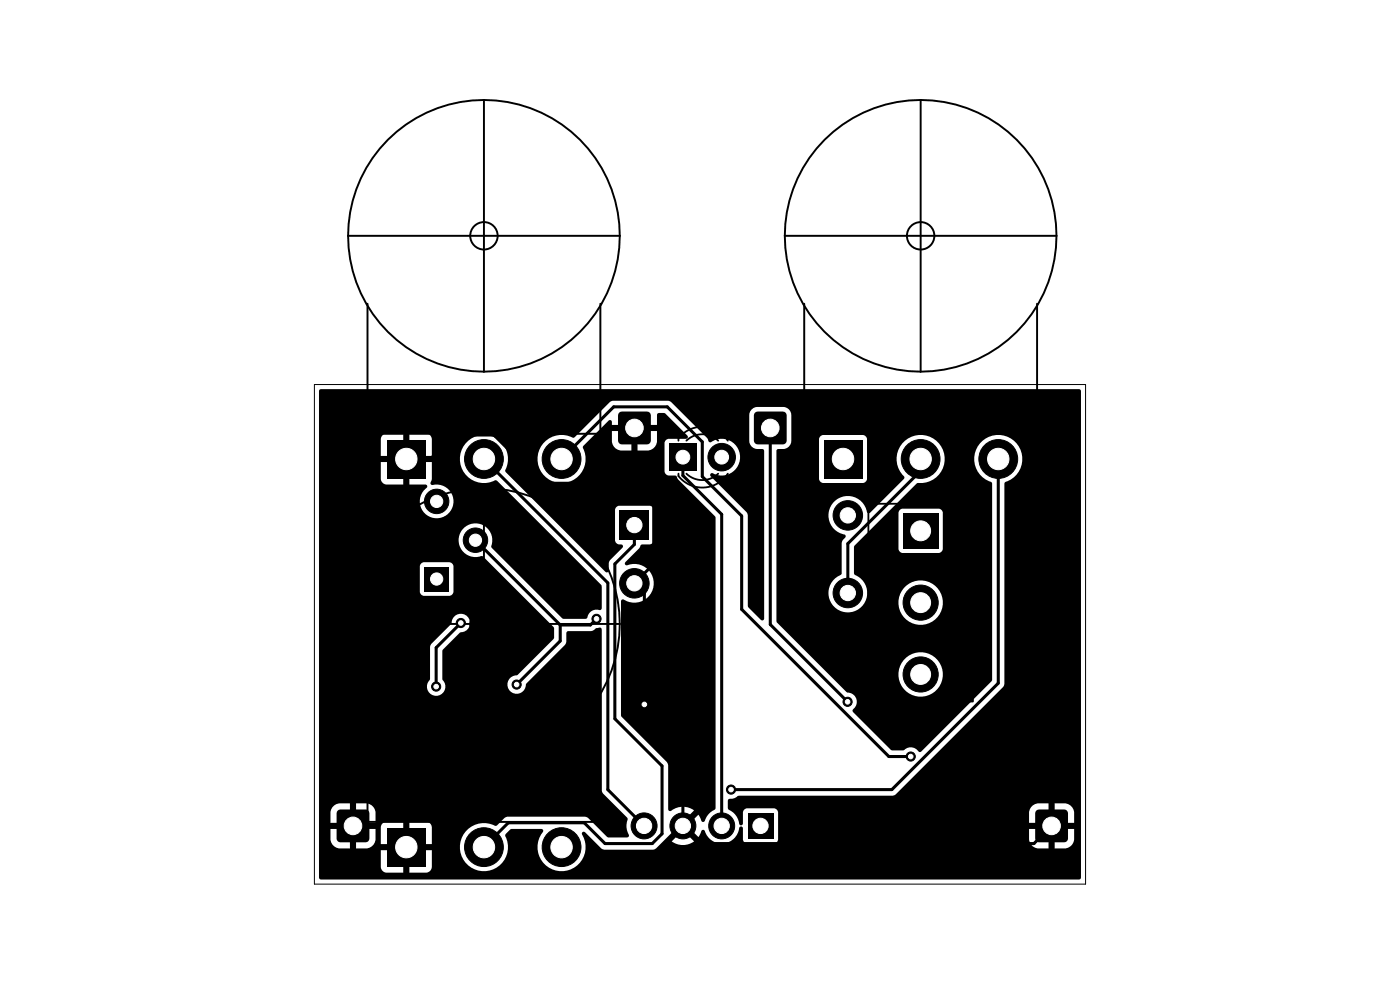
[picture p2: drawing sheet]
<svg xmlns="http://www.w3.org/2000/svg" width="297mm" height="210mm" viewBox="0 0 297 210" stroke-linecap="round" stroke-linejoin="round" font-family="sans-serif">
<defs><g id="words">
<text font-size="3.6" x="97.2" y="173.8">RV1</text>
<text font-size="3.2" x="145.4" y="89.9">D2</text>
</g></defs>
<g fill="#000">
<path d="M67.9 82.6l161-.1 .4 .2v14.3h-12.4l-.2-.8a5.1 5.1 0 0 0-5.3-3.9 5.1 5.1 0 0 0-4.7 4.7h-6.3l-.1-.8a5.1 5.1 0 0 0-7.8-3.1l-8.6-.1a.97 .97 0 0 0-.8-.7h-8.5l-.4 .1-.4 .7v8.5a.96 .96 0 0 0 .8 .9l8.6-.1a.97 .97 0 0 0 .7-.8v-8.5h8.6a5.1 5.1 0 0 0-.6 8.1l-.1 .4-7.4 7.3a.45 .45 0 0 1-.5-.5 4.1 4.1 0 0 0-7.1-1.8 4.1 4.1 0 0 0 2.5 6.8l.1 .4-.6 .7-.2 .7-.1 6.7a4.1 4.1 0 0 0-1.9 6.4 4.1 4.1 0 0 0 6.7-.1 4.1 4.1 0 0 0-2.1-6.4v-5.8l.1-.3 13.3-13.2a5.2 5.2 0 0 0 5.8-5.5h6.3v.8a5.4 5.4 0 0 0 3.7 4.6l.1 6.3-10.5-.1a.97 .97 0 0 0-.8-.7h-7.8a.97 .97 0 0 0-.8 .8v7.9a.97 .97 0 0 0 .8 .7h7.9a.97 .97 0 0 0 .7-.8v-7.8h10.5v18.8h-10.5a4.7 4.7 0 0 0-7.1-3.7 4.7 4.7 0 0 0 0 8.1 4.7 4.7 0 0 0 7.1-3.7v-.7h10.5v15.2h-10.5a4.7 4.7 0 0 0-7.2-3.6 4.7 4.7 0 0 0 0 8 4.7 4.7 0 0 0 7.2-3.7v-.7h10.5v1.5l-.1 .3-15 14.9-.2 .1-.4-.2a1.94 1.94 0 0 0-3-.2l-2.5 .1-.3-.1-8-8.1-.1-.2 .1-.4a1.96 1.96 0 0 0 .7-2.2 1.96 1.96 0 0 0-1.9-1.3l-15-14.8-.1-.3v-36.2l.2-.3 .2-.1a2.11 2.11 0 0 0 2.7-1.3l.1-5.9-.2-.8a1.75 1.75 0 0 0-1.5-.9h-5.7a1.75 1.75 0 0 0-1.5 1.7v5.9a2.11 2.11 0 0 0 2.7 1.3l.4 .2v.2v35.6l-.2 .4-.5-.1-2.6-2.7-.2-.2v-19.7l-7.8-7.9a.4 .4 0 0 1-.1-.5 .4 .4 0 0 1 .5-.1 3.9 3.9 0 0 0 5.8-3.7 3.9 3.9 0 0 0-6.2-2.9 .5 .5 0 0 1-.6-.6l-7.8-7.9-.7-.3-12 .1-7.8 7.7h-.5a5.1 5.1 0 0 0-7.3 3.8 5.1 5.1 0 0 0 5.9 5.8 5.1 5.1 0 0 0 3.7-7.4v-.4l5.4-5.4a.4 .4 0 0 1 .5-.1 .4 .4 0 0 1 .2 .4v.6h3l-.1 .4 .1 .9h-3v2.4a2.11 2.11 0 0 0 1.9 1.8h2.2v-3.1l.4 .2 .9-.2v3.1h2.4a2.11 2.11 0 0 0 1.8-1.9v-2.3h-3l.1-.4-.1-.9h3v-2.1l.2-.3 .2-.1 1.3 .1 4.8 4.9-.1 .4-.3 .1h-3.7l-.7 .4-.1 .4v6.1a.96 .96 0 0 0 .8 .9l1.7 .1 .3 .7 7.9 7.8 .1 .3v61.8a4.9 4.9 0 0 0-2.5 2.7h-.4l-.7-1.5-1.8 1.8-.2-.4-.7-.5 1.7-1.8-.2-.2a4.2 4.2 0 0 0-4.8 .4l-.2-.1-.3-.3v-9.7l-9.8-9.9-.2-.3v-24.3a.41 .41 0 0 1 .3-.3 .41 .41 0 0 1 .4 0 4.1 4.1 0 0 0 6.3-3.2 4.1 4.1 0 0 0-5.8-4.1 .4 .4 0 0 1-.3-.2 .4 .4 0 0 1 .1-.5l2.9-2.9 .4-.7 1.9-.1a.97 .97 0 0 0 .8-.8v-6.7a.97 .97 0 0 0-.8-.7h-6.7a.97 .97 0 0 0-.7 .8v6.6a1.4 1.4 0 0 0 1.5 .9l.2 .4-.1 .2-2.9 2.9-.1 2a.4 .4 0 0 1-.2 .3 .4 .4 0 0 1-.4-.1l-21.2-21.2-.1-.4a5.1 5.1 0 0 0-3.8-7.4 5.1 5.1 0 0 0-5.8 5.9 5.1 5.1 0 0 0 7.4 3.7l.4 .1 4.1 4.1h-13.3a3.7 3.7 0 0 0-4.7-3.3l-.2-.3 .3-.9v-3.6h-3.2v-1.3h3.2v-3.9l-.5-.6-.7-.2h-3.6v3.2h-1.3v-3.2h-3.5l-.7 .2-.3 .3-.2 .6v3.6h3.2v1.3h-3.2v3.6a1.26 1.26 0 0 0 1.2 1.2h3.5v-3.2h1.3v3.2h3.5a.44 .44 0 0 1 .4 .4 .44 .44 0 0 1-.4 .4 3.6 3.6 0 0 0 1 6.1 3.6 3.6 0 0 0 4.9-3.6h13.3l18.1 18 .1 4.9-.3 .4a2.06 2.06 0 0 0-2.8 1.6l-.4 .3h-4.6l-.3-.1-15-15-.1-.4a3.6 3.6 0 0 0-2.9-4.8 3.6 3.6 0 0 0-4 4 3.6 3.6 0 0 0 4.8 3l.4 .1 2 2h-8.3a.96 .96 0 0 0-.8-.8h-5.6a.97 .97 0 0 0-.7 .8v5.5l.1 .4 .7 .4h5.5a.96 .96 0 0 0 .8-.8v-5.5h8.3l11.8 11.8h-16.6a1.96 1.96 0 0 0-2.1-1.7 1.96 1.96 0 0 0-1.8 2l-4.5 4.7-.1 7.1-.1 .3a1.96 1.96 0 0 0 .1 2.8 1.96 1.96 0 0 0 2.7-.1 1.96 1.96 0 0 0 0-2.8l-.1-6.2 3.8-3.8a2.11 2.11 0 0 0 2.1-2.3h16.6l1.1 1.1 .1 .3-.1 2.3-7.6 7.6a2.11 2.11 0 0 0-2 2.8 1.96 1.96 0 0 0 2.2 1.1 1.96 1.96 0 0 0 1.6-1.9l8.3-8.4 .2-.7v-1.8l.2-.4h4.8a1.4 1.4 0 0 0 1.2-.6l1-.2 .4 .4v34.2l.2 .6 4 4h-52.2a2.1 2.1 0 0 0-1.9-1.9h-2.3v3l-.4-.1-.9 .1v-3h-2.3a2.11 2.11 0 0 0-1.8 1.9v2.2h3l-.1 .5 .1 .8h-3v2.4a2.11 2.11 0 0 0 1.9 1.8h2.2v-3l.4 .1 .9-.1v3h2.4a2.11 2.11 0 0 0 1.8-1.9v-2.3h-3.1l.1-.4-.1-.9h3.1v-2.2h52.2l1.3 1.3a4.2 4.2 0 0 0 .2 3.6l-.1 .4h-.3h-4l-4.3-4.1-.6-.3h-16.4l-.7 .3-1.8 1.7a5.4 5.4 0 0 0-5.4 .3h-8.2l-.2-.7-.7-.5h-3.9v3.2h-1.3v-3.2h-3.5a1.26 1.26 0 0 0-1.2 1.2v3.6h3.2v1.3h-3.2v3.8a1.28 1.28 0 0 0 1.2 .9h3.5v-3.2h1.3v3.2h3.6l.7-.2 .3-.3 .2-.7v-3.5h-3.2v-1.3h3.2v-3.6h8.2l-.5 .3a5.1 5.1 0 0 0-.6 7 5.1 5.1 0 0 0 6.9 1.1 5.1 5.1 0 0 0 1.6-6.8l1-1.1 .3-.2h6.4l.3 .2 .1 .3a5.2 5.2 0 0 0 .1 6.9 5.2 5.2 0 0 0 7 .5 5.2 5.2 0 0 0 1-6.9 .4 .4 0 0 1 .3-.4 .4 .4 0 0 1 .4 .1l3.5 3.5 .6 .2h10.7l4.5-4.4 .2 .4 .7 .5-1.8 1.8a4 4 0 0 0 4.7 0l-1.7-1.8 .7-.5 .2-.4 1.8 1.8 .6-1.3a.47 .47 0 0 1 .6-.2 .47 .47 0 0 1 .2 .5 3.8 3.8 0 0 0 4.2 2.3 3.8 3.8 0 0 0 3.1-3.5 .4 .4 0 0 1 .5-.1 .4 .4 0 0 1 .2 .4v2.5a.97 .97 0 0 0 .8 .7h5.9a.97 .97 0 0 0 .8-.8v-5.9a.97 .97 0 0 0-.9-.7h-5.8l-.4 .1-.4 .6-.1 2.7a.4 .4 0 0 1-.4 .2 .4 .4 0 0 1-.3-.3 4 4 0 0 0-2.3-3.2l-.1-1.9 .4-.3 1-.1 .9-.5 33-.1 23.1-23 .3-.6 .1-42.8a5.2 5.2 0 0 0 3.7-5.3h12.4v75.3h-1.4v-.1a2.11 2.11 0 0 0-1.9-1.8h-2.3v3l-.4-.1-.9 .1v-3h-2.3a2.11 2.11 0 0 0-1.8 1.9v2.2h3l-.1 .5 .1 .8h-3v2.4a2.11 2.11 0 0 0 1.9 1.8h2.2v-3l.4 .1 .9-.1v3h2.4a2.11 2.11 0 0 0 1.8-1.9v-2.3h-3.1l.2-.4-.2-.9h3.1v-2.2h1.4v13.9l-.2 .3-.2 .1-161-.1-.2-.3v-103.3zM82.1 93.3h8.2v8.2h-8.2zM131.3 87.5l.6-.2h5.4a.81 .81 0 0 1 .8 .8v5.4a.81 .81 0 0 1-.8 .8h-5.4a.81 .81 0 0 1-.8-.8v-5.4zM142 94.1h5.8v5.8h-5.8zM160.2 87.5l.5-.2h5.4a.81 .81 0 0 1 .8 .8v5.4a.81 .81 0 0 1-.8 .8h-5.4a.81 .81 0 0 1-.8-.8v-5.4zM174.7 93.3h8.3v8.2h-8.3zM131.4 108.3h6.3v6.2h-6.3zM191.6 108.9h7.4v7.4h-7.4zM90 120.2h5.2v5.2h-5.2zM71.6 172l.6-.3h5.4a.81 .81 0 0 1 .8 .8v5.4a.81 .81 0 0 1-.8 .8h-5.4a.81 .81 0 0 1-.8-.8v-5.4zM82.1 175.6h8.2v8.2h-8.2zM158.6 172.4h5.5v5.6h-5.5z"/>
<path d="M219.8 172l.6-.3h5.4a.81 .81 0 0 1 .8 .8v5.4a.81 .81 0 0 1-.8 .8h-5.4a.81 .81 0 0 1-.8-.8v-5.4z"/>
</g>
<g fill="#000" stroke="#000" stroke-width=".21">
<circle cx="102.7" cy="97.4" r="4.1"/>
<circle cx="119.1" cy="97.4" r="4.1"/>
<circle cx="153.1" cy="97" r="2.92"/>
<circle cx="195.3" cy="97.4" r="4.1"/>
<circle cx="211.8" cy="97.4" r="4.1"/>
<circle cx="92.6" cy="106.4" r="2.59"/>
<circle cx="100.9" cy="114.6" r="2.59"/>
<circle cx="179.9" cy="109.3" r="3.1"/>
<circle cx="97.8" cy="132.2" r=".97"/>
<circle cx="126.5" cy="131.3" r=".97"/>
<circle cx="134.6" cy="123.7" r="3.1"/>
<circle cx="179.9" cy="125.8" r="3.1"/>
<circle cx="195.3" cy="127.8" r="3.7"/>
<circle cx="92.5" cy="145.6" r=".97"/>
<circle cx="109.6" cy="145.2" r=".97"/>
<circle cx="136.7" cy="149.4" r=".97"/>
<circle cx="179.8" cy="148.9" r=".97"/>
<circle cx="195.3" cy="143.1" r="3.7"/>
<circle cx="102.7" cy="179.7" r="4.1"/>
<circle cx="119.1" cy="179.7" r="4.1"/>
<circle cx="136.6" cy="175.2" r="2.76"/>
<circle cx="144.9" cy="175.2" r="2.76"/>
<circle cx="153.1" cy="175.2" r="2.76"/>
<circle cx="155.1" cy="167.5" r=".97"/>
<circle cx="193.2" cy="160.5" r=".97"/>
</g>
<g fill="none" stroke="#000" stroke-width=".65">
<path d="M86.2 97.4h5.1l5.1-5.1h8.4l10.2 10.2h19.6M102.7 97.4l26.3 26.3v43.8l7.6 7.7M119.1 97.4l11.1-11.1h11.4l7.4 7.4v7.4l8.3 8.3v19.9l31.3 31.2h4.6M134.6 90.8v11.7M144.9 97v3.9l8.2 8.2v66.1M163.4 90.8v41.7l16.4 16.4M195.3 97.4v2.5l-15.4 15.4v10.5M211.8 97.4v47.5l-22.6 22.6h-34.1M100.9 114.6l17.9 18M134.6 111.4v4.1l-4.2 4.1v32.9l10 10v14.4l-2 2h-10l-4.4-4.4h-16.2l-5.1 5.2M134.6 102.5l4.1 4.1v13l-4.1 4.1 2.1 2.2v23.5l8.2 8.2v17.6l3.7 3.7h70.7l3.8-3.7M97.8 132.2l-5.3 5.2v8.2"/>
<path d="M118.8 132.6v3.4l-9.2 9.2M126.5 131.3l-1.3 1.3h-6.4"/>
</g>
<path d="M66.7 81.6h163.6v105.9h-163.6z" fill="none" stroke="#000" stroke-width=".21"/>
<g fill="none" stroke="#000" stroke-width=".41">
<path d="M102.7 21.2a28.8 28.8 0 0 1 28.8 28.8M102.7 21.2a28.8 28.8 0 0 0-28.9 28.8M102.7 21.2v57.6M195.3 21.2v57.6M195.3 21.2a28.8 28.8 0 0 1 28.8 28.8M195.3 21.2a28.8 28.8 0 0 0-28.8 28.8M73.8 50a28.8 28.8 0 0 0 28.9 28.8M73.8 50h57.7M131.5 50a28.8 28.8 0 0 1-28.8 28.8M166.5 50h57.6M166.5 50a28.8 28.8 0 0 0 28.8 28.8M224.1 50a28.8 28.8 0 0 1-28.8 28.8"/>
<path d="M78 64.4v27.6h49.4v-27.6M170.6 64.4v27.6h49.4v-27.6M102.7 103.5a28.8 28.8 0 0 1 28.8 28.9M102.7 103.5a28.8 28.8 0 0 0-28.9 28.9M102.7 103.5v57.7M73.8 132.4a28.8 28.8 0 0 0 28.9 28.8M73.8 132.4h57.7M131.5 132.4a28.8 28.8 0 0 1-28.8 28.8M78 146.8v27.6h49.4v-27.6"/>
<circle cx="102.7" cy="50" r="2.91"/>
<circle cx="195.3" cy="50" r="2.91"/>
<circle cx="102.7" cy="132.4" r="2.91"/>
</g>
<path d="M145.6 93.5a4.9 4.9 0 0 1 6.8 0M154.4 93.5a6.5 6.5 0 0 0-10.5-.5v.5M145.6 100.5a4.9 4.9 0 0 0 6.8 0M154.4 100.5a6.5 6.5 0 0 1-10.5 .5v-.5M184.2 106.9h22.2v41.9h-22.2z" fill="none" stroke="#000" stroke-width=".39"/>
<g fill="#fff" stroke="#fff" stroke-width=".21">
<circle cx="97.8" cy="132.2" r=".49"/>
<circle cx="92.5" cy="145.6" r=".49"/>
<circle cx="155.1" cy="167.5" r=".49"/>
<circle cx="136.7" cy="149.4" r=".49"/>
<circle cx="193.2" cy="160.5" r=".49"/>
<circle cx="109.6" cy="145.2" r=".49"/>
<circle cx="126.5" cy="131.3" r=".49"/>
<circle cx="179.8" cy="148.9" r=".49"/>
<circle cx="86.2" cy="97.4" r="2.27"/>
<circle cx="102.7" cy="97.4" r="2.27"/>
<circle cx="119.1" cy="97.4" r="2.27"/>
<circle cx="92.6" cy="122.8" r="1.3"/>
<circle cx="100.9" cy="114.6" r="1.3"/>
<circle cx="92.6" cy="106.4" r="1.3"/>
<circle cx="161.3" cy="175.2" r="1.62"/>
<circle cx="153.1" cy="175.2" r="1.62"/>
<circle cx="144.9" cy="175.2" r="1.62"/>
<circle cx="136.6" cy="175.2" r="1.62"/>
<circle cx="223.1" cy="175.2" r="1.86"/>
<circle cx="134.6" cy="90.8" r="1.86"/>
<circle cx="163.4" cy="90.8" r="1.86"/>
<circle cx="86.2" cy="179.7" r="2.27"/>
<circle cx="102.7" cy="179.7" r="2.27"/>
<circle cx="119.1" cy="179.7" r="2.27"/>
<circle cx="134.6" cy="111.4" r="1.62"/>
<circle cx="134.6" cy="123.7" r="1.62"/>
<circle cx="179.9" cy="109.3" r="1.62"/>
<circle cx="179.9" cy="125.8" r="1.62"/>
<circle cx="74.9" cy="175.2" r="1.86"/>
<circle cx="178.8" cy="97.4" r="2.27"/>
<circle cx="195.3" cy="97.4" r="2.27"/>
<circle cx="211.8" cy="97.4" r="2.27"/>
<circle cx="195.3" cy="112.6" r="2.11"/>
<circle cx="195.3" cy="127.8" r="2.11"/>
<circle cx="195.3" cy="143.1" r="2.11"/>
<circle cx="144.9" cy="97" r="1.46"/>
<circle cx="153.1" cy="97" r="1.46"/>
</g>
<use href="#words"/>
</svg>
